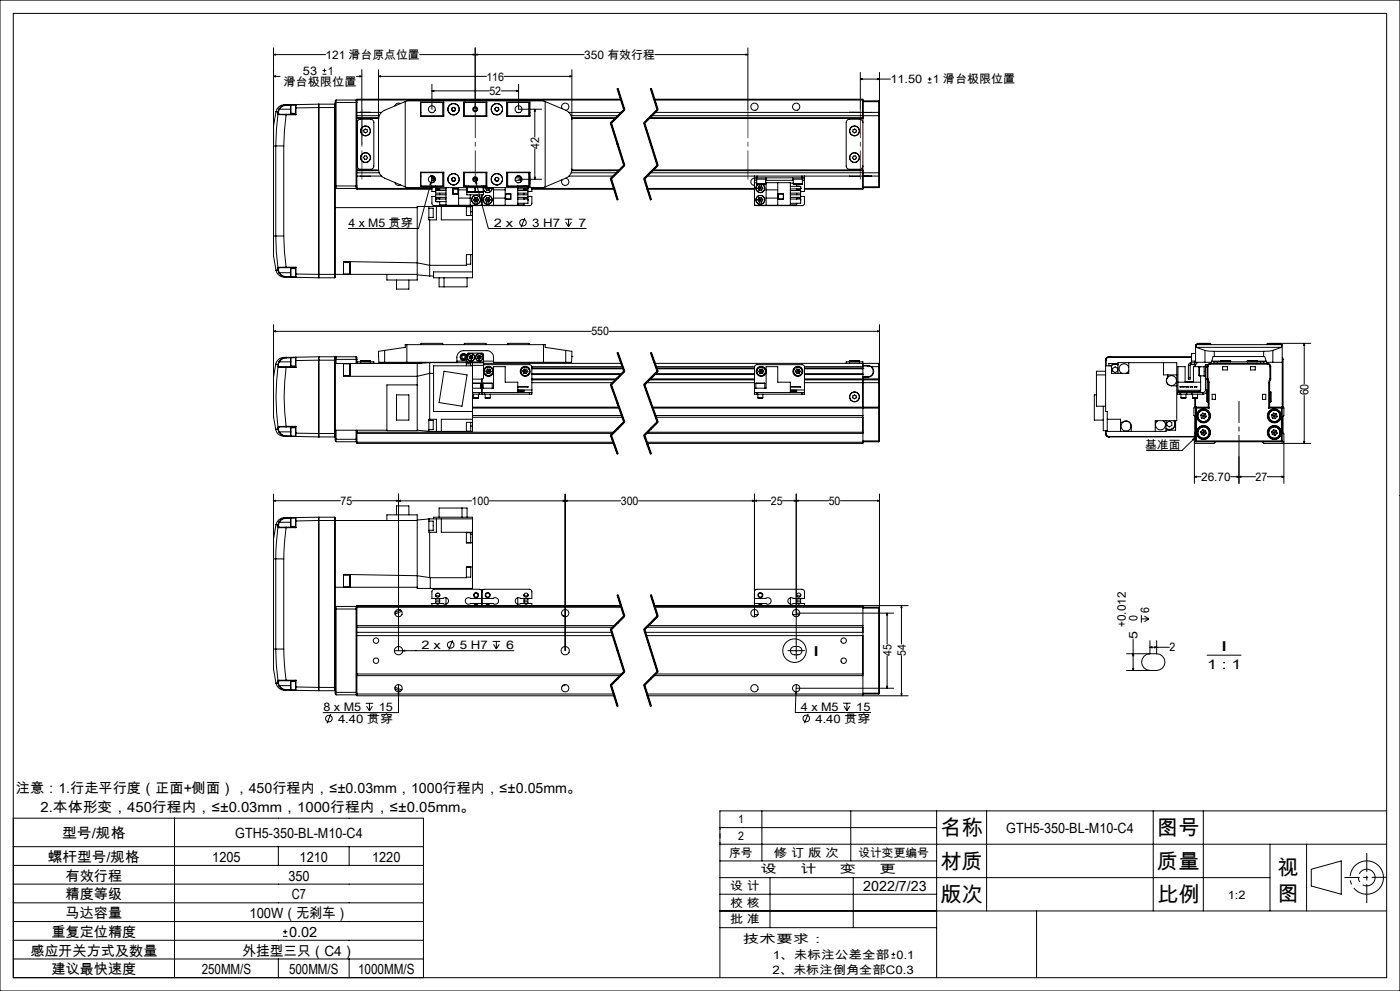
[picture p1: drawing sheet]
<svg xmlns="http://www.w3.org/2000/svg" width="420mm" height="297mm" viewBox="0 0 420 297" stroke-linecap="round" stroke-linejoin="round" font-family="sans-serif">
<defs><g id="words">
<g font-size="6.3">
<text x="282.1" y="250.3">名称</text>
<text x="347.1" y="250.3">图号</text>
<text x="282.1" y="260.3">材质</text>
<text x="347.1" y="260.3">质量</text>
<text x="383.3" y="262.1">视</text>
<text x="383.3" y="269.9">图</text>
<text x="282.1" y="270.3">版次</text>
<text x="347.1" y="270.3">比例</text>
</g>
<g font-size="4.2">
<text x="4.8" y="237.6">注意：1.行走平行度（正面+侧面），450行程内，≤±0.03mm，1000行程内，≤±0.05mm。</text>
<text x="12.2" y="243.3">2.本体形变，450行程内，≤±0.03mm，1000行程内，≤±0.05mm。</text>
<text x="18.6" y="251.3">型号/规格</text>
<text x="70.6" y="251.3">GTH5-350-BL-M10-C4</text>
<text x="301.9" y="249.5">GTH5-350-BL-M10-C4</text>
<text x="14.4" y="258.3">螺杆型号/规格</text>
<text x="19.7" y="263.9">有效行程</text>
<text x="63.7" y="258.3">1205</text>
<text x="86.5" y="263.9">350</text>
<text x="89.9" y="258.3">1210</text>
<text x="111.7" y="258.3">1220</text>
<text x="19.7" y="269.5">精度等级</text>
<text x="87.6" y="269.5">C7</text>
<text x="259" y="267">2022/7/23</text>
<text x="19.7" y="275.2">马达容量</text>
<text x="74.9" y="275.2">100W（无刹车）</text>
<text x="15.5" y="280.8">重复定位精度</text>
<text x="86.7" y="280.8">0.02</text>
<text x="9.1" y="286.4">感应开关方式及数量</text>
<text x="72.7" y="286.4">外挂型三只（C4）</text>
<text x="15.5" y="292">建议最快速度</text>
<text x="60.5" y="292">250MM/S</text>
<text x="86.7" y="292">500MM/S</text>
<text x="107.4" y="292">1000MM/S</text>
</g>
<g font-size="4.1">
<text x="243.8" y="196.6">I</text>
<text x="366.2" y="195.2">I</text>
<text x="362.1" y="200.4">1 : 1</text>
</g>
<g font-size="3.5">
<text x="97.7" y="17.6">121 滑台原点位置</text>
<text x="175.3" y="17.6">350 有效行程</text>
<text x="90.9" y="22.4">53</text>
<text x="98.3" y="22.4">1</text>
<text x="85" y="25.9">滑台极限位置</text>
<text x="145.9" y="24.1">116</text>
<text x="146.8" y="28.5">52</text>
<text x="267.1" y="24.9">11.50</text>
<text x="279.9" y="24.9">1 滑台极限位置</text>
<text x="161.7" y="44.6" transform="rotate(-90 161.7 44.6)">42</text>
<text x="104.5" y="68">4 x M5 贯穿</text>
<text x="148.1" y="68">2 x</text>
<text x="159.6" y="68">3 H7</text>
<text x="173.5" y="68">7</text>
<text x="177.4" y="100.5">550</text>
<text x="392.5" y="118.5" transform="rotate(-90 392.5 118.5)">60</text>
<text x="343.5" y="134.4">基准面</text>
<text x="360.3" y="144.1">26.70</text>
<text x="376.7" y="144.1">27</text>
<text x="102.2" y="151.3">75</text>
<text x="141.5" y="151.3">100</text>
<text x="186.3" y="151.3">300</text>
<text x="231.2" y="151.3">25</text>
<text x="248.6" y="151.3">50</text>
<text x="344.8" y="183.7" transform="rotate(-90 344.8 183.7)">6</text>
<text x="337.7" y="188" transform="rotate(-90 337.7 188)">+0.012</text>
<text x="341.2" y="191.5" transform="rotate(-90 341.2 191.5)">5</text>
<text x="341.2" y="186.2" transform="rotate(-90 341.2 186.2)">0</text>
<text x="126.4" y="194.5">2 x</text>
<text x="138" y="194.5">5 H7</text>
<text x="151.8" y="194.5">6</text>
<text x="267.4" y="196.5" transform="rotate(-90 267.4 196.5)">45</text>
<text x="271.7" y="196.5" transform="rotate(-90 271.7 196.5)">54</text>
<text x="350.8" y="195.3">2</text>
<text x="97" y="213.1">8 x M5</text>
<text x="113.7" y="213.1">15</text>
<text x="240.3" y="213">4 x M5</text>
<text x="256.9" y="213">15</text>
<text x="101.4" y="216.6">4.40 贯穿</text>
<text x="244.6" y="216.6">4.40 贯穿</text>
<text x="221.4" y="246.8">1</text>
<text x="221.4" y="251.8">2</text>
<text x="218.8" y="256.8">序号</text>
<text x="232.2" y="256.8">修 订 版 次</text>
<text x="257.5" y="256.8">设计变更编号</text>
<text x="228.2" y="261.8">设</text>
<text x="240.1" y="261.8">计</text>
<text x="252" y="261.8">变</text>
<text x="263.9" y="261.8">更</text>
<text x="219.1" y="266.7">设 计</text>
<text x="368.3" y="269.3">1:2</text>
<text x="219.1" y="271.7">校 核</text>
<text x="219.1" y="276.7">批 准</text>
<text x="222.9" y="282.7">技术要求：</text>
<text x="231.8" y="287.3">1、未标注公差全部 0.1</text>
<text x="231.7" y="291.8">2、未标注倒角全部C0.3</text>
</g>
</g></defs>
<g fill="none" stroke="#000" stroke-width=".3">
<path d="M0 0h420v297h-420zM4 4h412v289h-412zM82.1 16.4l.6-.2v.3zM82.1 16.4h15.5M82.1 14.4v56.3M142 16.2l.6 .2-.6 .1zM142.6 14.4v18.3M142.6 16.4l.6-.2v.3zM175.3 16.4h-49.4M196.5 16.4h27.9M223.8 16.2l.6 .2-.6 .1zM224.4 14.4v18.3"/>
<path d="M82.1 22.9l.6-.2v.3zM82.1 22.9h1.9M82.8 33.5l-.7 4.2v6h.6M82.8 33.5l.6 .1M83.4 34.1l-.7 9.6M83.4 34.1l.3 .3M83.4 33.6v.5M83.5 34l-.1 .1M83.5 34l.3 .3M83.6 33.5l-.1 .5M83.6 33.5l-.2 .1M83.7 34.4h2.1"/>
<path d="M83.7 32.7l-.3 .9M83.7 32.7h.1M83.8 34.3h2M83.8 34.3l-.1 .1M83.8 32.7l-.2 .8M83.8 32.7h3.4M85.8 31.4a2.63 2.63 0 0 0-3 2.1M85.8 34.4l-.7 9.3M85.8 34.3v.1M85.8 31.4a2.54 2.54 0 0 0-2.1 1.3M85.8 31.4v.2M85.8 31.6l-.8 .1-1.2 1"/>
<path d="M85.8 34.4h3M85.8 34.3h2.9M87.2 31.5l-1.4 .1M87.3 31.5v2.5M87.3 31.5h1.4M87.3 34h1.4M88.7 31.5v.8M88.7 32.3h.1M88.7 34.3l.1 .1M88.7 32.3v2M88.7 31.5h.1M88.8 31.4v.9"/>
<path d="M88.8 31.4l6.8-.2v1M88.8 31.4l-.1 .1M88.8 32.3v2.1M88.8 31.4h-3M95.6 32.2v50M95.6 32.2l-6.8 .1M95.6 32.2h5M95.7 31.2v52.1M95.7 31.2l-.1 .2M95.7 31.2h4.7M96.8 22.3h1.1M96.8 21.1h1.1"/>
<path d="M97.3 20.6v1.1M100.4 31.2v52.1M100.4 31.2l.2 .2M100.6 30.7v1.5M100.6 32.2v50.9l-.2 .2M100.6 30.7h6.5M100.8 30v26.5M100.8 30l-.2 .2v.5M100.8 30h6M106.8 30v26.5M106.8 30l.3 .2M107 22.9h1.5"/>
<path d="M107.1 30.2v.5M107.1 30v.2M107.1 30.7v25M107.1 33.7h7.3M107.1 35.5h6.5M107.1 30h79.2M107.1 34.7h6.7M107.1 35.3h6.5M107.5 36l.7-.3h3a.96 .96 0 0 1 .9 1v13a.96 .96 0 0 1-.9 1h-3a.96 .96 0 0 1-1-1v-13.2zM108 22.7l.5 .2-.5 .1zM108.1 33.7h3M108.5 20.9v22.3"/>
<path d="M109.1 39l.5-.3 .5 .2 .1 .6-.5 .3-.5-.2zM113.6 22.9l.6-.2v.3zM113.6 20.9v29.8a2.94 2.94 0 0 0 1.8 2.7l6.2 2.6M113.6 22.9h32.3M120.2 31h-.2a1.08 1.08 0 0 0-1.5 .7M121.6 30.4l-6.2 2.7-1 .6a2.73 2.73 0 0 0-.8 2.1M121.6 30.4v25.6M121.6 30.4l.5-.2h41l.4 .2M126.2 33.7h.1M126.2 34.7h.1M126.2 30.6h6.9v4.3h-6.9zM126.3 34.7h6.8"/>
<path d="M129.1 33.7h.9M129.6 27.2l.6-.1v.3zM129.6 25.3v7.4M129.6 27.2h17.2M132.8 30.7v4M133.1 30.7h-6.8v4.2M135.5 32.7l.2 .5M135.7 33.2l.6 .1M135.8 32.2l-.3 .5M135.8 32.2h.6M136.4 32.2l.2 .6M136.6 32.8l-.3 .5"/>
<path d="M139.1 30.6h6.9v4.3h-6.9zM139.1 30.7h6.9M139.1 34.7h6.9M139.3 30.7v4M139.5 30.6l.1 .1M145.8 30.7v4M148.5 32.5l.1 .6M148.6 33.1l.6 .2M149 32.2l.5 .2M149 32.2l-.5 .3M149.5 32.4l.1 .5M149.6 32.9l-.4 .4"/>
<path d="M150.3 27.2h5.3M151.2 22.9h20.4M152 30.7h6.8v4.2M152 30.6h7v4.3h-7zM152 34.7h6.8M152.3 30.7v4M155 27.1l.6 .1-.6 .2zM155.1 33.7h.9M155.6 25.3v7.4h6.9M158.6 30.7v4M158.8 33.7h.2M158.8 34.7h.2"/>
<path d="M160.4 32.7l.2 .6h-.3zM160.4 32.7v8.4M163.5 30.4v25.6M163.5 30.4l6.2 2.7M168.7 32.6a1.09 1.09 0 0 1 .4-1.6 1.09 1.09 0 0 1 1.5 .6 1.09 1.09 0 0 1-.8 1.5M169.7 33.1l1 .6a2.87 2.87 0 0 1 .9 2.1M170.7 33.7h15.8M171 22.7l.6 .2-.6 .1zM171.3 34.7h14.2M171.5 35.5h13.2M171.5 35.3h13.3M171.6 20.9l-.1 30.3a3 3 0 0 1-1.8 2.2"/>
<path d="M183.1 36.9l4 12.7M183.5 36.8l3.9 12.7M185.1 26.6l2 6.3M185.3 26.5l2 6.4-4 4 4 12.7-4 4 2 6.3M185.5 26.5l.9 3.2M186.3 29.7h-79.2v.3M186.4 29.7l1 3.1zM187.2 32.8l-4 4M187.4 33l-4 4M193.1 36.9l4 12.7M193.5 36.8l3.9 12.7M194.7 35.5h64.2"/>
<path d="M194.8 35.3h64.1M195.1 26.6l2 6.3M195.3 26.5l2 6.4-4 4 4 12.7-4 4 2 6.3M195.5 26.5l1.9 6.3M195.5 34.7h68.1M196.3 29.7h62.6v.3M196.4 30h62.5M196.5 33.7h63.8M197.2 32.8l-4 4M197.4 33l-4 4M254.8 33.7h3M255.9 38.9l.5-.2 .5 .3-.1 .6-.5 .2-.5-.3z"/>
<path d="M258.1 23.7l.6-.2v.3zM258.1 23.7h9M258.1 21.7v11M258.9 36.7a1.02 1.02 0 0 0-1.1-1h-3a.96 .96 0 0 0-.9 1v13a.96 .96 0 0 0 .9 1h3a1.02 1.02 0 0 0 1.1-1M258.9 30v4.7M258.9 34.7v17.1M258.9 30.2h4.7M258.9 30.5h4.7M260.3 33.7h-1.4v1M260.3 33.7h1.1M260.3 33.7h.1M261.4 33.7h-1.1"/>
<path d="M261.4 33.7h2.2M263.2 23.5l.6 .2-.6 .1zM263.6 33.7v1M263.6 33.7l.2 .2M263.6 34.7h.2M263.6 30.2l.2 .2-.2 .1M263.6 30.2v.3M263.6 30.5v3.2M263.6 34.7v17.1M263.8 33.9v.8M263.8 34.7v17.1M263.8 21.7v12.2"/>
<path d="M278.3 24.8h1.2M278.3 23.7h1.2M278.9 23.1v1.2M82.7 43.7h2.4M82.7 43.7v27M85.1 43.7v27M100.6 55.7h6.5M100.6 56.2l.2 .3M100.8 56.5h6M107.1 56.5v.2h22.5M107.1 55.7v.5M107.1 56.2v.3"/>
<path d="M107.1 51h6.5M107.1 52.8h7.3M107.1 51.8h6.7M107.1 51.1h6.5M107.1 56.5h22.5M107.1 56.2l-.3 .3M108.1 52.8h3M109.4 46.7l.6 .1 .2 .5-.3 .5-.6-.1-.2-.5zM118.5 54.7a1.1 1.1 0 0 0 1.7 .7M121.6 56l.5 .2h41l.4-.2M126.2 52.8h.1M126.2 51.6h6.9v4.3h-6.9z"/>
<path d="M126.3 51.6v4.1h6.8M129.1 52.8h.5M129.3 54.7v.7l-.3-.1zM129.3 54.7l-3.7 13.8h-21.1M129.6 53.3h.7M129.6 52.8h.4M129.6 53.3v.7M129.6 52.8v.5M129.6 54v.8M129.6 55.7v.2M129.6 56.2v1.2h1.1M129.6 54h.6"/>
<path d="M129.8 52.7l-.5 2M130.1 53.3v.4h.5M130.2 53.7v.9M130.3 53.3h.2M130.3 53v.3M130.7 58.9h-1.1v2.1l.6 .6 14-.1M130.7 56.5h.1M130.7 59.7h3.1M130.7 56.6h3.1M130.7 55.7v.2M130.7 56.2v.4M130.7 59.7v.7h3.1"/>
<path d="M130.7 56.6l.6 .4 .6-.4v.5M130.8 56.7h1M131.9 59.2v.5l-.6-.4-.6 .4M131.9 57.9v.5M132.8 51.7v4M133.1 51.7l-6.9 .1M133.8 56.2v5.3h21.5v-5.3M133.8 57.1h-3.1v.8h3.1M133.8 58.4h-3.1v.8h3.1M135.5 53.8l.3 .5M135.7 53.2l-.2 .6M135.7 53.2h.6"/>
<path d="M135.9 56.6h1.6v1.6h-1.6zM135.9 56.6h1.5v1.5h-1.5zM136.3 53.2l.3 .5M136.4 54.2l-.6 .1M136.6 53.7l-.2 .5M137.6 59.4h3.5M137.6 56.9h2.5M137.6 56.2v5.3M139.1 51.6h6.9v4.3h-6.9zM139.1 55.7h6.9M139.1 51.7h6.9M139.3 51.7v4"/>
<path d="M139.6 55.7l-.1 .2M140.1 56.2v.3M140.1 57.6v.8h5v-.8M140.1 55.7v.2M140.1 56.5v1.1M140.1 56.5h.1M140.1 57.6h5M140.2 57.4h2.3M140.2 56.2v1.2M140.5 55.7v.2M141.1 58.4v3.1M142.1 53.7h1"/>
<path d="M142.1 59.9h1.4M142.1 59.9l.4 .6M142.3 53.3h.5M142.4 53l.4 1.5M142.5 56.5h.2M142.5 56.2v1.2M142.5 59.2h.7M142.5 59.2l-.4 .7M142.5 59.2l.3 .7M142.7 57.4h2.3M142.7 56.2v1.2M142.8 54.5l.3 .5-.3 .1z"/>
<path d="M142.8 54.5l3.7 14h29.4M142.8 59.9l-.3 .6M142.8 59.9l.4 .6M143.2 59.2l.3 .7M143.2 59.2l-.4 .7M143.5 59.9l-.3 .6M144.6 55.7v.2M144.6 58.4v3.1M145 56.2v1.2M145 56.5h.1M145.1 56.2v.3M145.1 55.7h.1"/>
<path d="M145.1 56.5v1.1M145.2 55.7l-.1 .2M145.6 56.4h1.5M145.6 59.9h1.5M145.6 56.4l.3 .6M145.6 59.9l.3 .6M145.7 56.2l-.1 .2M145.8 51.7v4M145.9 55.9h.1M145.9 57h.8M145.9 59.2h.8M145.9 59.2l-.3 .7"/>
<path d="M145.9 59.2l.4 .7M146.2 56.2l.1 .2M146.3 56.4l-.4 .6M146.3 56.4l.4 .6M146.3 59.9l-.4 .6M146.3 59.9l.4 .6M146.4 56.2l-.1 .2M146.7 59.2l.4 .7M146.7 59.2l-.4 .7M147 56.2l.1 .2M147.1 56.4l-.4 .6M147.1 59.9l-.4 .6"/>
<path d="M147.6 56.2a1.3 1.3 0 0 1-1 1.5 1.3 1.3 0 0 1-1.5-.9M147.6 56.2a1.34 1.34 0 0 1-1 1.5 1.34 1.34 0 0 1-1.5-.8M148.1 56.2v5.3M148.1 59.4h3.5M148.1 56.9h3.5M148.5 53.9l.4 .4M148.7 53.3l-.2 .6M149.2 53.2l.4 .4M149.2 53.2l-.5 .1M149.5 54.1l-.6 .2M149.6 53.6l-.1 .5M151.6 56.2v5.3"/>
<path d="M151.7 58.1h1.5v1.6h-1.5zM151.7 58.1v1.6h1.5M152 51.6h7v4.3h-7zM152 51.7l7 .1M152.3 51.7v4M154.6 54h1.6M154.6 53.3h1.9M155.1 52.8h.9M155.3 54.7h.1M155.3 55.7v.2M155.3 57.1h3.1v.8h-3.1M155.3 58.4h3.1v.8h-3.1"/>
<path d="M155.3 59.7h3.1M155.3 56.6h3.1M155.6 53.7h6.9M156.1 53.3v.4h.5M156.2 53.7v.9M157.2 59.2v.5l.6-.4 .6 .4M157.2 55.7v.1M157.2 57.9v.5M157.3 56.7h1M157.5 55.9h.7M158.4 56.6l-.6 .4-.6-.4v.5M158.4 56.5v-.3v.4"/>
<path d="M158.4 59.7v.4M158.4 58.9h1.2v2.1l-.6 .6-14.1-.1M158.4 55.8v.1M158.4 59.7v1.2h-3.1M158.4 56.5h.1M158.6 51.7v4M158.8 53.7h.2M158.8 55.2h.1M158.8 53.3h.2M158.8 52.8h.2M158.8 55.1h.1M158.8 51.6v4.1h-6.8"/>
<path d="M158.9 55.1v.1M158.9 54h.1M158.9 53.7v1.4M159.6 56.2v1.2h-1.2M159.6 56.7h24.7M159.6 56.5h24.6M160.3 53.1h.3l-.2 .6zM160.4 44.6v9.1M169.7 53.4l-6.2 2.6M169.8 53.4a1.09 1.09 0 0 1 .8 1.4 1.09 1.09 0 0 1-1.5 .7 1.09 1.09 0 0 1-.4-1.6M170.7 52.8h13.3M171.3 51.8h13.7"/>
<path d="M171.5 51h14.3M171.5 51.1h14.2M171.6 51h14.2M183.1 53.6l2 6.3M183.5 53.5l1.9 6.3M187.2 49.4l-4 4M187.4 49.7l-4 4M193.1 53.6l2 6.3M193.5 53.5l1.9 6.3M194.1 52.8h32.3M194.2 56.5h32.1M194.3 56.7h32"/>
<path d="M195.1 51.8h68.5M195.7 51.1h63.2M195.8 51h63.1M195.9 51h63M197.2 49.4l-4 4M197.4 49.7l-4 4M226.3 53.4a1.11 1.11 0 0 0-1.1 1.1 1.11 1.11 0 0 0 1.1 1.1M226.3 53.3h.8M226.3 53.3v.7M226.3 52.8v.5M226.3 54v7.5h10.8v-6.8h-7.4M226.3 54.7h.7"/>
<path d="M226.3 54h.7M226.4 52.8h.7M226.8 53.3v.4h3v-.4M227 55.1h2.7M227 53.7v1.4M227.1 52.8v.5M227.1 52.8h13.5M227.1 53.3h13.5M227.4 56.4l.3 .6M227.4 59.9l.4 .6M227.4 59.9h.7M227.5 55.2l-.7 .7v.5"/>
<path d="M227.6 55.2a1.3 1.3 0 0 0-.8 1.2M227.7 59.3l-.3 .6M227.7 59.3l.4 .6M227.7 57h.8M227.7 55.7h.8M227.7 55.7l-.3 .7M227.7 55.7l.4 .7M228.1 56.4h-.7M228.1 56.4l-.4 .6M228.1 56.4h.7M228.1 56.4l.4 .6M228.1 59.9l-.3 .6"/>
<path d="M228.1 59.9l.4 .6M228.5 55.7l.3 .7M228.5 55.7l-.4 .7M228.5 59.2l-.8 .1M228.5 59.2l.3 .7M228.5 59.2l-.4 .7M228.6 55.2a1.31 1.31 0 0 1 .2 2.3 1.31 1.31 0 0 1-2-1.1M228.7 55.2a1.35 1.35 0 0 1 .1 2.3 1.35 1.35 0 0 1-2-1.1M228.8 56.4l-.3 .6M228.8 59.9l-.3 .6M228.8 59.9h-.7M229.7 53.7v1.4"/>
<path d="M229.7 54h8.3M229.8 54.7v6.8M229.8 59.4h3.5M229.8 56.9h3.5M233.3 54.7v6.8M233.5 58.1h1.6v1.6h-1.6zM235 58.1v1.6h-1.5M237.1 55.8h3.1v.8h-3.1M237.1 57.1h3.1v.8h-3.1M237.1 58.4h3.1v.8h-3.1M237.1 59.7h3.1v1.2h-3.1M237.1 54.9h.9"/>
<path d="M237.8 53.3v.4h3v-.4M238 55.1l.1 .1M238 55.1h2.7M238 53.7v1.4M238.1 55.2h.1M239 59.2v.5l.6-.4 .6 .4M239 55.2v.6M239 57.9v.5M239.1 56.7h1M239.3 55.8h.6M240.2 56.6l-.6 .4-.6-.4v.5M240.2 56.2v.3"/>
<path d="M240.2 59.7v.4M240.2 58.9h1.1v2.1l-.6 .6-14-.1M240.2 56.5h.1M240.6 53.3h.7M240.6 52.8h.7M240.6 52.8v.5M240.7 55.1l-2.6 .1M240.7 53.7v1.4M240.7 54h.6M241.3 53.3v.7M241.3 52.8v.5M241.3 54v3.4h-1.1"/>
<path d="M241.3 52.8h19M241.3 56.5h17.6M254.8 52.8h3M256 46.8l.5-.1 .4 .4-.1 .6-.6 .1-.4-.5zM258.9 51.8v4.7M258.9 56.5v.2h-17.6M258.9 51.8v.9h1.4M258.9 56h4.7M258.9 56.2h4.7M260.3 52.7l1.1 .1M260.3 52.8h1.1M260.3 52.7v.1"/>
<path d="M261.4 52.8h2.2M263.6 51.8h.2M263.6 51.8v1M263.6 56h.2M263.6 56v.2M263.6 52.8v3.2M263.8 51.8v.7M263.8 52.5l-.2 .3M263.8 56l-.2 .2M263.8 52.5v3.5M82.1 70.7v6l.7 4.3M82.1 70.7h.6"/>
<path d="M82.7 70.7l.2 4.9 .5 4.8M82.7 70.7h2.4M85.1 70.7l.7 9.4M100.6 62.2h24.6M103 78.6h2M105 78.6v3.5M128.7 62.4h1.3v2.8h-1.3M128.7 61.9v4h2.2v-4M128.9 65.9v16.8M131 60.4h.7M131.9 60.4v1h1.9M132.4 61.9v4h9.3"/>
<path d="M139.9 62h1.3v2.6M139.9 61.9v2.7h1.8M141.2 76.3v2.9h-1.3M141.2 63.5h.5M141.7 63.5v1.1M141.7 63.5v-1.6h-16.5v22h-9.1v-1.7M141.7 64.6v18.7h-11.6v-1.8h11.6M141.7 76.3h-1.8v3.2h-11l-3.7-.7-22.2-.4v3.8M142.5 60.5h.7M145.9 60.5h.8M157.2 60.9v.5h-1.9M157.4 65.3l-1.1 2.9"/>
<path d="M169.4 65.7h2.3M169.7 66.6l.9 1.3M170.6 65.7v2.2M171.4 66.6l-.8 1.3M227.8 60.5h.7M239 60.9v.5h-1.9M82.1 99.3l.6-.2v.3zM82.1 97.3v15.7M82.1 99.3h95.3M82.8 81a2.63 2.63 0 0 0 3 2.1M83.4 80.4l.1 .1M83.4 80.4v.5"/>
<path d="M83.4 80.9l.2 .1M83.4 80.9l.3 .9M83.4 80.9l-.6 .1M83.5 80.5l.1 .5M83.6 81l.2 .7M83.7 80.1l-.3 .3M83.7 80.1l.1 .1M83.7 81.8a2.75 2.75 0 0 0 2.1 1.3M83.8 80.2h2M83.8 80.2l-.3 .3M83.8 81.7l-.1 .1M83.8 81.7l.5 .7 1.5 .5"/>
<path d="M83.8 81.7h3.4M85.8 80.1h-2.1M85.8 80.1v.1M85.8 82.9v.2M85.8 80.1h3M85.8 80.2h2.9M85.8 83.1h3M85.8 82.9h1.4M87.3 80.5v2.5M87.3 80.5h1.4M87.3 83h1.4M88.7 82.1h.1"/>
<path d="M88.7 82.1v.9M88.7 83l.1 .1M88.7 83h.1M88.7 80.2v1.9M88.8 82.1v1M88.8 80.1l-.1 .1M88.8 80.1v2M88.8 82.1l6.8 .1M95.6 82.2v1.1l-6.8-.2M95.6 82.2h29.6M95.6 83.1l.1 .2M95.7 83.3h4.7"/>
<path d="M103 82.1h2M119 83.9v2.7h3.7v-2.7M125.2 82.4l3.7 .3M128.9 82.7h1.2M131.7 83.3v2.7h8.4v-2.7M133.2 83.3v2.7M182.7 99.3h81.1M263.2 99.1l.6 .2-.6 .1zM263.8 97.3v16.4M82.1 113v12l.6 3.7M82.7 109.2h.1M82.7 109.2l.7 .1"/>
<path d="M82.7 109.2l-.6 3.8M83.4 109.8a69.6 69.6 0 0 0 0 18.3M83.4 109.8l.3 .3M83.4 109.3v.5M83.5 109.3l.1 .4M83.5 109.3h-.1M83.6 109.7l-.2 .1M83.6 109.7l.2 .2M83.7 110.1h2.1M83.7 108.4l-.3 .9M83.7 108.4h.1M83.8 109.9h2"/>
<path d="M83.8 109.9l-.1 .2M83.8 108.4l-.3 .9M83.8 108.4h3.4M85.8 107.1h-.3a2.62 2.62 0 0 0-2.8 2.1M85.8 110.1a65.4 65.4 0 0 0 0 17.7M85.8 109.9v.2M85.8 107.1a2.54 2.54 0 0 0-2.1 1.3M85.8 107.1v.2M85.8 107.3l-.8 .1-1.2 1M85.8 110.1h3M85.8 109.9h2.9M87.2 108.4l.1 1.3"/>
<path d="M87.2 107.3v1.1M87.2 107.2l-1.4 .1M87.3 107.2l-.1 .1M87.3 107.2v2.5M87.3 109.7h1.4M87.3 107.2h1.4M88.7 108.1h.1M88.7 109.9l.1 .2M88.7 107.2v.9M88.7 108.1v1.8M88.7 107.2h.1M88.8 107.1v1"/>
<path d="M88.8 107.1l6.8-.2v1M88.8 107.1l-.1 .1M88.8 108.1v2M88.8 107.1h-3M95.6 107.9l-6.8 .2M95.6 107.9v22M95.6 107.9h5M95.7 106.9v24M95.7 106.9l-.1 .2M95.7 106.9h4.7M100.4 106.9v24M100.4 106.9l.2 1"/>
<path d="M100.6 107.9v22M100.6 107.7h6.5M100.8 106.9v2M100.8 106.9h6M100.8 106.9l-.2 .3M103 108.9v3.9h22.2l3.7-.9h1.2M103 112.6h2M103 109h2M105 109v3.6M106.8 106.9v2M106.8 106.9l.3 .8M107.1 107.7v1.2"/>
<path d="M107.2 108.9v-.5h4.9v.5M108.2 108.1h3M108.2 108.1v.8M108.2 108.4h2.9M111.2 108.1v.8M115.4 108.6h21.7a3.2 3.2 0 0 1 .6-2.9l.6-.5 .8-.1h6.9a2.05 2.05 0 0 1 2.1 2v1.5h21.6M115.4 105l-1.8 .3 .1 3.3h1.7M115.4 105l6.2-.9v-.8h41.9v.8l6.2 .9M115.4 105v3.6M119 118.4h3.7v7.5h-3.7zM122.1 103.3v5.3M125.9 108.9h-25.3"/>
<path d="M126.3 103.3v-.4h6.5v.4M126.3 108.6v.3M128.9 108.7l-3.7 .2v20.2h-9.1v-13.7h9.1M128.9 108.7h12.8v17.9M128.9 108.7v17M133.2 111.3l6.9 1.1-1.5 9.3-6.9-1.1zM137.1 108.2h3M139.3 103.3v-.4h6.5v.4M139.9 109h1.3v.6M139.9 108.7v.9M140.1 108.5v.2M140.1 108.5v-2.2l.4-.5 4.2 .1 .4 .4v2.2"/>
<path d="M140.1 108.5h5M140.8 106.9l.1 .6M140.8 106.9l.5 .2M140.9 107.5l.5 .2M141.2 106.5l.5 .2M141.2 106.5l-.4 .4M141.2 106.5l.2 1.2M141.3 107.1l-.4 .4M141.3 107.1l.6 .2M141.7 114.8l2.4 .1M141.7 114.9h2.4M141.7 116.3h6.4v-6.4h3.5v4.6h3.7v3.1"/>
<path d="M141.7 117.6h2.1M141.7 118.1h2.1M141.7 109.6h-11.6v13.7h11.6M141.7 113.6h2.9M141.7 108.7h3.4M141.7 106.7l.2 .6M141.7 106.7l-.4 .4M141.7 109.5h3.4M141.9 107.3l-.5 .4M142.1 119.2h1.4M142.1 118.1v1.1M143.3 107.3l.4 .4"/>
<path d="M143.4 106.7l-.1 .6M143.4 106.7l.4 .4M143.5 118.1v1.1M143.8 117.6h1.5M143.8 118.1h.8M143.8 107.1l-.5 .2M143.8 107.1l.5 .4M143.8 117.6v.5M143.9 106.5l.5 .4M143.9 106.5l-.5 .2M143.9 106.5l-.2 1.2M144.1 114.9v1.4"/>
<path d="M144.3 107.5l-.6 .2M144.4 106.9l-.1 .6M144.4 106.9l-.6 .2M144.6 118.1h.7M144.6 113.6v4.5M145 114.9h2.7M145 114.9v1.4M145.1 109.5v3.7l-.5 .4M145.1 108.7v.8M145.1 108.5v.2M145.1 109.3l14.1 .1 .4 .5v7M145.1 108.9h41.3"/>
<path d="M145.1 108.2h3M145.3 117.6h13.5M145.3 118.1h13.5M145.3 117.6v.5M145.6 119.2h1.5M145.6 118.1v1.1M145.8 111.2l.4 .7M145.8 111.2l.8 .1M146.2 111.9l.7 .1M146.2 110.6l.8 .1M146.2 110.6l-.4 .6M146.2 110.6l.4 .7"/>
<path d="M146.6 111.3l-.4 .6M146.6 111.3l.3 .7M146.6 111.3h.7M147 110.7l.3 .6M147 110.7l-.4 .6M147.1 118.1v1.1M147.3 111.3l-.4 .7M147.7 114.9v1.4M152.3 103.3v-.4h6.3l.2 .4M155.3 117h1.9v.3h-1.9M155.3 115.8h3.1v.2h-3.1M155.3 116.9h4.3"/>
<path d="M156.8 111.2l.3 .7M156.8 111.2l.8 .1M157.1 111.9l.8 .1M157.2 110.6l.8 .1M157.2 110.6l-.4 .6M157.2 110.6l.4 .7M157.6 111.3l-.5 .6M157.6 111.3l.3 .7M157.6 111.3h.7M158 110.7l.3 .6M158 110.7l-.4 .6M158.3 111.3l-.4 .7"/>
<path d="M158.8 117.6h.8M158.8 108.6v.3M158.8 117.6v.5M159.6 117.6v.5h-.8M159.6 116.9v.7M159.6 110.4h27.3M159.6 112.2h26.8M159.6 110.5h27.4M159.6 112h26.9M159.6 109.9h27.2M159.6 113.6h25.4M159.6 113.8h25.1"/>
<path d="M159.6 114.7h24.3M159.6 110.3h27.3M159.6 112.3h26.7M163.1 103.3v5.3M169.7 105l1.9 .3v1.6M169.7 105v3.6M171.6 106.9l-.2 1.7h-1.7M171.6 106.9h.1M183.1 115.3l4 11.2M183.4 115.2l4 11.2M185.1 105.8l2 5.5M185.3 105.7l2 5.6-4 4 4 11.2-4 4 2 5.5"/>
<path d="M185.4 105.6l1 2.8M186.4 108.4l1 2.8zM187.2 111.2l-4 4M187.4 111.4l-4 4M193.1 115.3l4 11.2M193.4 115.2l4 11.2M193.9 114.7h32.4M194.7 113.8h31.6M195 113.6h31.3M195.1 105.8l2 5.5M195.3 105.7l2 5.6-4 4 4 11.2-4 4 2 5.5M195.4 105.6l2 5.6"/>
<path d="M196.3 112.3h30M196.4 108.9h67.2M196.4 112.2h29.9M196.5 112h29.8M196.7 109.9h29.7M196.9 110.3h29.4M197 110.4h29.3M197 110.5h29.3M197.2 111.2l-4 4M197.4 111.4l-4 4M226.3 117.6h.8M226.3 116.3h3.5v-6.4h3.5v4.6h3.8v3.1"/>
<path d="M226.8 114.9h2.6M226.8 114.9h.1M226.8 114.9v1.4M227.1 117.6h13.5M227.1 117.6v.5M227.1 118.1h13.5M227.4 119.2h1.4M227.4 118.1v1.1M227.6 111.3l.4 .7M227.9 110.7l-.3 .6M227.9 110.7l.9 1.2M228.7 110.6l-.8 .1"/>
<path d="M228.7 110.6l.4 .7M228.7 110.6l-.7 1.4M228.8 111.9l-.8 .1M228.8 118.1v1.1M229.1 111.3l-.3 .6M229.1 111.3h-1.5M229.4 114.9v1.4M237.1 117h1.9v.3h-1.9M237.1 115.8h3.1v.2h-3.1M237.1 116.9h4.2M238.6 111.3l.4 .6M238.6 111.3h.8"/>
<path d="M239 111.9h.7M239 110.6l.7 .1M239 110.6l-.4 .7M239 110.6l.4 .7M239.4 111.3l.3 .6M239.4 111.3h.7M239.7 110.7l.4 .6M239.7 110.7l-.7 1.2M240.1 111.3l-.4 .6M240.6 117.6h.7M240.6 117.6v.5M241.3 112.2h17.6l-17.6 .1"/>
<path d="M241.3 116.9v-7l-.3-.5-13.9-.1a.73 .73 0 0 0-.8 .7v8.1h.8M241.3 117.6v.5h-.7M241.3 116.9v.7M241.3 110.4h17.6M241.3 110.5h17.6M241.3 112h17.6M241.3 109.9h17.6M241.3 113.6h22.3M241.3 113.8h22.3M241.3 114.7h22.3M241.3 110.3h17.6M253.9 108.9v-.5h5v.5"/>
<path d="M254.8 108.1h3M254.8 108.1v.8M254.9 108.4h2.9M255.9 118.6l.5-.2 .5 .3v.5l-.5 .3-.6-.3zM257.8 108.1v.8M258.9 110.4v22.5h-64.8M258.9 108.9v1M258.9 110.3v.1M258.9 110.4h.1M258.9 108.9v.7h1.4M258.9 109.9v.4M258.9 112.9h1.4"/>
<path d="M258.9 113.1h1.4M258.9 109.7h1.4M260.3 109.7a1.62 1.62 0 0 1 1.7 1.6 1.62 1.62 0 0 1-1.7 1.6M260.3 109.6l1.1 .3M260.3 109.6v.1M260.3 112.9v.2M261.4 109.9a1.77 1.77 0 0 1 .6 2 1.77 1.77 0 0 1-1.7 1.2M261.4 109.9h2.2M263.6 108.9v1M263.6 108.9l.2 .1v.9h-.2M263.6 113.6v.2M263.6 113.6l.2 .1"/>
<path d="M263.6 113.8v.9M263.6 114.7h.2M263.6 109.9v3.7M263.6 114.7v7.3M263.8 113.7l-.2 .1M263.8 113.7v1M263.8 114.7v17.4M328.9 118.4h-.6v7.5h2.7M328.9 112.4h2.8M331.7 107.9h.1M331.7 111.3h-2.8v10.4h2.8M331.7 107.9v15.4h.5v6h17.6v-3.2"/>
<path d="M331.8 107.9v1.7M332.7 106.9h.1M332.7 106.9a1.02 1.02 0 0 0-1 1M332.7 107.1a.84 .84 0 0 0-.9 .8M332.7 106.9h24.7M332.7 106.9v.2M332.7 107.1h24.7M333.8 110.4l.7-.4 .8 .4v.8l-.8 .5-.7-.5zM335.4 109.3a1.79 1.79 0 0 0-2.2 .3M335.4 109.4h-.1a1.65 1.65 0 0 0-1.9 .2M335.4 108.9h-2.7v.7M335.4 111.9v-3.2h17.6v17.4h-6.4v3.2"/>
<path d="M338.6 110a1.51 1.51 0 0 0-2.4-.6 1.51 1.51 0 0 0 .4 2.5M338.6 111.1l-.7 .8M338.6 108.7v3.2h-5.2v-2.3h-1.7M349 108.7v3.7h4M350.3 112.4v.6a1.56 1.56 0 0 0-.3 1.7 1.56 1.56 0 0 0 1.4 .9h1.6M353.4 114.5h6.8M353.5 117h6.5v.3h-6.5zM354 117.6h-.7v.5h.7M354 117.6h6.9M354 115.8h1.2v.2h-1.2zM354 118.1h2M354 117.6v.5"/>
<path d="M354.3 119.2h1.5M354.3 118.1v1.1M355.8 115.8h.7v.2h-.7zM355.8 118.1v1.1M356 118.1h1.5M356 117.6v.5M356.5 113.1v.5h.5v-.5M356.5 109.5h.5M356.5 113.1h.5M356.5 109.5v3.6M357 115.8h.8v.2h-.8zM357 109.5v3.6"/>
<path d="M357.3 108.7l-.4 .2-.4 .6M357.3 109.3l-.3 .2M357.3 108.7v.6M357.4 108.2h.1M357.4 106h.1M357.4 106v2.2M357.5 105.9l-.1 .1M357.5 105.9v2.3M357.5 108.2h1.2M357.5 105.9h1.2M357.5 118.1h3.4M357.5 117.6v.5"/>
<path d="M357.8 119.2h1.5M357.8 118.1v1.1M358.3 115.8h.8v.2h-.8zM358.4 108.2v1.7M358.4 119.3v2.7M358.7 108.5l-.2 .2h-1.2M358.7 109.2v.7M358.7 119.3v2.7M358.9 104.1h25.6M358.9 104.1l2.6 .9M358.9 103.3v.8M359.2 108.6l-.5 .6-1.4 .1"/>
<path d="M359.2 103.3v-.4h4v.4M359.2 103h4M359.3 118.1v1.1M359.8 109.9v2.7M359.8 109.9h1.4M359.8 112.6h1.4M360.2 109.9h-2.2v4.5h-2.5v-4.5h-2.1v7.7M360.2 112.6v5M360.9 117.6v.5M361.5 105l2.8 .3M361.5 108.6h-2.8v-5.3h26v18.7M361.5 105v3.6"/>
<path d="M361.6 109.8h-.4v3h.4M361.6 116.9a.73 .73 0 0 1-.7 .7M361.6 116.9h.5M361.6 110h.5M361.6 110v6.9M362.1 109.9v-.6h-.5v.7M362.1 116.9a1.21 1.21 0 0 1-1.2 1.2M362.1 109.9h.3M362.1 109.9v7M362.2 117.4v3M362.2 117.4h.2M362.2 113.8l.3 .9"/>
<path d="M362.4 113.6v.1M362.4 113.6h-.3l.1 .2M362.4 109.9v3.7M362.4 117.4l.1 .1M362.4 113.7l.3 1M362.4 113.7l-.2 .1M362.4 117.4v3M362.5 114.7h.2M362.5 114.7v7.3M362.7 114.7v7.6M363.1 109.1l-.5 .3-.2 .5M363.1 108.9v.2"/>
<path d="M363.1 108.9a.96 .96 0 0 0-1 1M363.1 108.9h17.1M363.1 109.1h17.1M363.5 108.2h2.7M363.6 118.2h1v1.5h-1zM364.3 106.9h-.4l-.5 1.7h-1.9M364.3 106.9h14.8M364.3 105.3h14.8M364.3 105.3v1.6M365.2 108.4h-1v.5M365.2 108.4h13M365.2 108.4v.5"/>
<path d="M366.2 108.1h3M366.2 108.4h.1M366.2 108.4h3M366.2 108.1v.3M366.8 109.9h1.4v1h-1.4zM369.2 108.4h-.1M369.2 108.1v.3M374.2 108.4h.1M374.2 108.1h3M374.2 108.4h3M374.2 108.1v.3M375.1 109.9h1.5v1h-1.5z"/>
<path d="M377.2 108.4h-.1M377.2 108.2h2.6M377.2 108.1v.3M378.2 108.4h1v.5M378.2 108.4v.5M378.7 118.2h1v1.5h-1zM379.1 106.9h.3l.5 1.7h1.9M379.1 105.3v1.6M380.2 103h4M380.2 109.1l.7 .4 .1 .4M380.2 108.9v.2M380.2 108.9a.96 .96 0 0 1 1 1"/>
<path d="M380.6 114.7h.3M380.6 114.7v7.6M380.9 114.7v7.3M380.9 113.7l-.3 1M380.9 113.7l.2 .1M381 117.4l-.1 .1M381 113.6l-.1 .1M381 113.6h.2M381 109.9h.2M381 117.4v3M381 109.9v3.7M381 117.4h.2"/>
<path d="M381.1 113.8l-.2 .9M381.2 117.4v3M381.2 113.6l-.1 .2M381.2 109.9v3.7M381.8 105l-2.7 .3M381.8 108.6h2.9M381.8 105v3.6M384.2 102.9v.4M384.5 104.1l-2.7 .9M384.5 103.3v.8M384.7 107.1l.2 .6M384.7 107.7h.2"/>
<path d="M384.9 107.7v14.3M391.3 102.9l.1 .6h-.3zM391.3 102.9v12.1M391.3 118.5v14.4M393.2 102.9h-13v.4M82.7 128.7a2.71 2.71 0 0 0 3.1 2.1M82.7 128.7h.1M83.4 128.1l.2 .1M83.4 128.1v.5M83.4 128.6l.1 .1M83.4 128.6l.3 .9M83.4 128.6l-.7 .1"/>
<path d="M83.5 128.7l.3 .7M83.6 128.2l-.1 .5M83.7 127.8l-.3 .3M83.7 127.8l.1 .1M83.7 129.5a2.56 2.56 0 0 0 2.1 1.3M83.8 127.9h2M83.8 127.9l-.2 .3M83.8 129.4l-.1 .1M83.8 129.4l1.3 1.1 .7 .1M83.8 129.4h3.4M85.8 127.8h-2.1M85.8 127.8v.1"/>
<path d="M85.8 130.6v.2M85.8 127.8h3M85.8 127.9h2.9M85.8 130.8h3M85.8 130.6h1.4M87.2 129.4l.1 1.3M87.3 128.2l-.1 1.2M87.3 128.2v2.5M87.3 128.2h1.4M88.7 130.7l.1 .1M88.7 129.8v.9M88.7 129.8h.1"/>
<path d="M88.7 130.7h-1.4M88.7 127.9v1.9M88.8 129.8v1M88.8 127.8l-.1 .1M88.8 127.8v2M88.8 129.8l6.8 .1M95.6 129.9v1l-6.8-.1M95.6 129.9h5M95.6 130.8l.1 .1M95.7 130.9h4.7M100.6 129.9v.9M100.6 131.7v.4l.2 .3"/>
<path d="M100.6 130.8l-.2 .1M100.6 130.8v.9M100.6 128.9h15.5M100.6 131.7h6.5M100.8 128.9v3.5M100.8 132.4h6M106.8 128.9v3.5M107.1 128.9v4h77M107.1 132.5h76.9M107.1 129.9h76.7M107.1 129.5h77.1M107.1 132.1l-.3 .3"/>
<path d="M125.2 128.9l3.5 .4M128.7 126h1.3v2.8h-1.3M128.7 129.3v-3.6h2.2v3.6M141.2 126.6v2.6h-1.3M141.2 127.7h.5M141.7 126.6v1.1M141.7 124.5h44.9M141.7 122h44M141.7 125.1h45.1M141.7 122.3h44.1M141.7 127.7v1.6h-13M141.7 125.7h-9.3v3.6"/>
<path d="M141.7 126.6h-1.8v2.7M183.1 130.5l2 5.6M183.4 130.4l2 5.6M187.2 126.3l-4 4M187.4 126.6l-4 4M193.1 130.5l2 5.6M193.4 130.4l2 5.6M193.9 129.9h65M194 132.5h64.9M194.2 129.5h64.7M195.7 122h67.9M195.8 122.3h67.8"/>
<path d="M196.6 124.5h62.3M196.7 125.1h62.2M197.2 126.3l-4 4M197.4 126.6l-4 4M258.9 132.1h4.7M258.9 132.4h4.7M263.6 122l.2 .2-.2 .1M263.6 132.1h.2M263.6 122v.3M263.6 132.1v.3M263.6 122.3v9.8M263.8 132.1l-.2 .3"/>
<path d="M331 121.7v7.4h1.2M331.7 129.9a1.02 1.02 0 0 0 1 1M331.7 129.9h.1M331.7 129.1v.8M331.8 129.9a.91 .91 0 0 0 .9 .9M331.8 129.1v.8M332.2 125.7h4v3.6M332.7 130.9h.1M332.7 130.9h25.6M332.7 130.8v.1M332.7 130.8h25.6M336.2 126.6h.5a1.58 1.58 0 0 1 1.7-.3 1.58 1.58 0 0 1 1 1.4v1.6"/>
<path d="M347.3 126.1a1.5 1.5 0 0 0-.3 2.2 1.5 1.5 0 0 0 2.3 0 1.5 1.5 0 0 0-.3-2.2M350.1 126.6l.7-.4 .7 .4v.9l-.7 .4-.7-.4zM352.1 126.1a1.65 1.65 0 0 1-.1 2.1 1.65 1.65 0 0 1-2.2 .2M352.2 126.1a1.75 1.75 0 0 1-.2 2.2 1.75 1.75 0 0 1-2.2 .2M352.7 126.1v2.8h-2.9M357.8 131.7l.5-.3-.3 .5zM358.3 131.4l-3.7 3.6h-10.6M358.4 122l-.2 .2v2.3l.5 .6M358.4 122h4.1M358.4 124.8v5M358.7 132.1l.2 .3M358.7 132.1h.2"/>
<path d="M358.7 122.3h.2M358.7 122.3l.2-.3v.3M358.7 129.5l-.4 .4v15M358.7 122.3v9.8M358.9 132.1v.3M358.9 122.3h3.8M358.9 132.1h25.5M358.9 132.4h25.5M358.9 122.3v9.8M360.2 124.4l.2 .9M360.2 124.4l.9 .2M360.2 129.4l.2 .8"/>
<path d="M360.2 129.4l.9 .2M360.4 125.3l.9 .2M360.4 130.2l.9 .3M360.8 123.8l.9 .2M360.8 123.8l-.6 .6M360.8 123.8l.3 .8M360.8 128.8l.9 .2M360.8 128.8l-.6 .6M360.8 128.8l.3 .8M361.1 124.6l.2 .9M361.1 124.6l.8 .2M361.1 129.6l.8 .3"/>
<path d="M361.1 129.6l.2 .9M361.1 129.6l-.7 .6M361.7 124l.2 .8M361.7 124l-1.3 1.3M361.7 129l.2 .9M361.7 129l-.6 .6M361.9 124.8l-.6 .7M361.9 129.9l-.6 .6M362.2 120.4h.2M362.5 120.4h-.1M362.5 122l.2 .3M364.7 132.4l-.5 .5h-5.5l-.4-.4"/>
<path d="M371.7 136.9v8M378.7 132.4l.5 .5h14M380.6 122.3h3.8M380.9 120.4h.1M380.9 122l-.3 .3M380.9 122h4M381 120.4h.2M381.5 124.4l.2 .9M381.5 124.4l1.7 .4M381.5 129.4l.2 .8M381.5 129.4l1.7 .5M381.7 125.3l.9 .2"/>
<path d="M381.7 130.2l.9 .3M382.1 123.8l.8 .2M382.1 123.8l-.6 .6M382.1 123.8l.2 .8M382.1 128.8l-.6 .6M382.1 128.8l.8 .2M382.1 128.8l.5 1.7M382.3 124.6l.3 .9M382.3 124.6l-.6 .7M382.9 124l.3 .8M382.9 124l-.6 .6M382.9 129l.3 .9"/>
<path d="M382.9 129l-1.2 1.2M383.2 124.8l-.6 .7M383.2 129.9l-.6 .6M384.4 132.1v.3M384.4 132.1h.3M384.4 122.3h.3M384.4 122.3v-.3l.3 .3M384.4 122.3v9.8M384.7 132.1l-.3 .3M384.7 129.5l.5 .5v14.9M384.7 122.3v9.8M384.9 122l.3 .2v2.3l-.5 .6"/>
<path d="M384.9 124.8v5M385.2 132.4l-.5 .5M391.1 132.3h.3l-.1 .6zM82.1 150.1l.6-.2v.3zM82.1 148.1v46.4M82.1 150.1h20M82.8 157.3l-.7 4.2v6h.6M82.8 157.3l.6 .1M83.4 157.9l-.7 9.6M83.4 157.9l.3 .2M83.4 157.4v.5M83.5 157.8l.3 .2"/>
<path d="M83.5 157.8l-.1 .1M83.6 157.3l-.1 .5M83.6 157.3l-.2 .1M83.7 158.1h2.1M83.7 156.4l-.3 1M83.7 156.4l.1 .1M83.8 158h2M83.8 158l-.1 .1M83.8 156.5l-.2 .8M83.8 156.5h3.4M85.8 155.2h-.2a2.61 2.61 0 0 0-2.8 2.1M85.8 158.1l-.7 9.4"/>
<path d="M85.8 158v.1M85.8 155.2l-1.2 .3-.9 .9M85.8 155.2v.1M85.8 155.3l-1.5 .6-.5 .6M85.8 158.1h3M85.8 158h2.9M87.2 155.4l.1 2.4M87.2 155.3h-1.4M87.3 155.3l-.1 .1M87.3 155.3h1.4M87.3 155.3v2.5M87.3 157.8h1.4"/>
<path d="M88.7 156.1h.1M88.7 158l.1 .1M88.7 155.3v.8M88.7 156.1v1.9M88.8 155.1v1M88.8 155.1l6.8-.1v1M88.8 155.1l-.1 .2M88.8 156.1v2M88.8 155.1l-3 .1M95.6 156v50M95.6 156l-6.8 .1M95.6 156h29.6"/>
<path d="M95.7 155v52M95.7 155h4.7M95.7 155l-.1 .1M100.4 155v52M100.4 155l.2 .1v26.9M105.7 150.1h35.8M116.1 156v-1.7h9.1v22.1h16.5v-13.7M119 154.3v-2.7h3.7v2.7M119 149.9l.6 .2-.6 .1zM119.6 150.1l.6-.2v.3zM119.6 148.1v46.9M128.7 156.2h1.3v2.7h-1.3"/>
<path d="M128.7 155.5l-3.5 .4M128.9 159.5v13.6M130.1 155.5v-.5h11.6v5.1M130.9 155.5v4h-2.2v-4M131.7 155v-2.7h8.4v2.7M132.4 155.5v4h9.3M138.6 152.3v2.7M139.9 159.7h1.3v3M139.9 159.5v3.2h1.8M141.7 155.5h-13M146.8 150.1h39.4M168.9 149.9l.6 .2-.6 .1z"/>
<path d="M169.5 150.1l.6-.2v.3zM169.5 148.1v46.9M225.7 149.9l.6 .2-.6 .1zM226.3 150.1l.6-.2v.3zM226.3 148.1v36.1M231.2 150.1h-39.6M238.3 149.9l.6 .2-.6 .1zM238.9 150.1l.6-.2v.3zM238.9 148.1v44.4M248.6 150.1h-13.9M252.1 150.1h11.7M263.2 149.9l.6 .2-.6 .1z"/>
<path d="M263.8 148.1v59.6M358.3 142.9l.6-.2v.3zM358.3 142.9h2M369.2 142.9h7.5M371.1 142.7l.6 .2-.6 .1zM371.7 142.9l.6-.2v.3zM380.2 142.9h5M384.6 142.7l.6 .2-.6 .1zM82.7 167.5h2.4M82.7 167.5v27M85.1 167.5v27M100.6 176h24.6"/>
<path d="M103 175.9h2M103 172.4h2M105 172.4v3.5M128.9 173.1l-3.7-.6-22.2-.3v3.8M128.9 173.1h.2M129.1 173.1v3.3M130.7 178.2v.3M130.7 179.3v.5h1.2M130.7 178.6h1.2M131 177.8h.7M131.9 178.2v.3M131.9 179.3v1.6"/>
<path d="M133.8 179.1v2M139.7 179.5a1.08 1.08 0 0 1 1.6-.2h6.5a1.04 1.04 0 0 1 1.5 .1 1.04 1.04 0 0 1 0 1.4 1.04 1.04 0 0 1-1.5 .1h-6.5a1.03 1.03 0 0 1-1.4-.1 1.03 1.03 0 0 1-.2-1.3zM139.9 170h1.3v3h-1.3M141.2 160.1h.5M141.7 160.1v2.6M141.7 169.9h-1.8v3.2h-10.8M144.2 176.7h.7M144.6 176.7v4.8M155.3 179.1v2M157.2 178.2v.3M157.2 179.3v1.6M157.2 178.6h1.2"/>
<path d="M158.4 178.2v.3M158.4 179.3v.5h-1.2M185.1 178.4l2 6.3M185.3 178.3l2 6.4-4 4 4 12.6-4 4 2 6.4M185.5 178.3l.9 3.1M195.1 178.4l2 6.3M195.3 178.3l2 6.4-4 4 4 12.6-4 4 2 6.4M195.5 178.3l1.9 6.3M226.3 179.3h3.3a1.04 1.04 0 0 1 1.4 .1 1.04 1.04 0 0 1 0 1.4 1.04 1.04 0 0 1-1.4 .1h-3.3M226.3 177.4l.3-.6 .5-.2h13.5l.6 .3 .1 2.4h-3.2a1.04 1.04 0 0 0-1.5 .1 1.04 1.04 0 0 0 0 1.4 1.04 1.04 0 0 0 1.5 .1h3.2v.6M226.3 176.7h.4M237.1 179.1v2"/>
<path d="M239 178.2v.3M239 179.3v1.6M239 178.6h1.2M240.2 178.2v.3M240.2 179.3v.5h-1.2M82.1 194.5v6l.7 4.2M82.1 194.5h.6M82.7 194.5l.2 4.9 .5 4.7M82.7 194.5h2.4M85.1 194.5l.7 9.4M100.6 182v.5M100.6 182.5v25"/>
<path d="M100.6 182.5h6.5M100.8 181.7v26.5M100.8 181.7h6M100.8 181.7l-.2 .3M106.8 181.7v26.5M106.8 181.7l.3 .3h79.3M107.1 190.4l76.7 .1M107.1 187.5h77.3M107.1 188h76.8M107.1 181.6h79.2M118.3 195h35.9M120.2 182.8l-1.7 .7"/>
<path d="M120.5 183.2l-2 .8M120.8 195l.6-.1v.3zM129.6 181.5v-.6h3.2a1.04 1.04 0 0 0 1.5-.1 1.04 1.04 0 0 0 0-1.4 1.04 1.04 0 0 0-1.5-.1h-3.2l.1-2.4 .6-.3h13.5l.6 .2 .2 .6 .1-.5 .6-.3h13.5l.5 .2 .3 .4v2.1h-3.3a1.04 1.04 0 0 0-1.4 .1 1.04 1.04 0 0 0 0 1.4 1.04 1.04 0 0 0 1.4 .1h3.3v.6M130.8 181.5l.5-.3 .5 .3M131.9 180.4h-1.2v.5M135.8 191.9l-1.1 2.8M142.1 181.5l.7-.4 .7 .4M142.3 181.5l.5-.2 .5 .2M145.7 181.5l.6-.4 .7 .4M145.8 181.5l.5-.2 .5 .2M147.8 192.2h2.2M148.1 193.1l.8 1.4"/>
<path d="M148.9 192.2v2.3M149.8 193.1l-.9 1.4M157.2 180.4h1.2v.5M157.3 181.5l.5-.3 .5 .3M168.7 184.4l1 .4M183.1 188.7l4 12.7M183.5 188.6l3.9 12.7M183.5 189.5l-76.4 .1M186.3 181.5h-79.2v27h77.2M186.4 181.4l1 3.2zM187.2 184.5l-4 4M187.4 184.8l-4 4"/>
<path d="M193.1 188.7l4 12.7M193.5 188.6l3.9 12.7M193.5 189.5h65.4M193.9 190.5h65M193.9 188h65M194.4 187.5h64.5M196.3 181.5h76.2M196.3 181.6h62.6M196.4 182h67.2M197.2 184.5l-4 4M197.4 184.8l-4 4M226.3 184.2v.7"/>
<path d="M226.3 184.2h1.1M227.4 181.5l.7-.4 .7 .4M227.6 181.5l.5-.2 .5 .2M237.5 194.1a1.94 1.94 0 0 1 3.1 .9 1.21 1.21 0 0 1-1.2 1.2h-1.1a1.26 1.26 0 0 1-1.1-.7 1.26 1.26 0 0 1 .3-1.4zM237.6 195h2.5M237.8 184.2h2.1M238.9 193.7v2.5M238.9 183.8h29.2M239 180.4h1.2v.5M239.1 181.5l.5-.3 .5 .3M258.9 181.5v27M258.9 182.2h4.7"/>
<path d="M263.6 182l.2 .2h-.2M263.6 182v.2M263.6 182.2v25.5M266.1 183.8l.2 .6h-.3zM266.1 183.8v9.2M266.1 196.5v9.8M270.4 181.5l.2 .6h-.3zM270.4 181.5v11.5M270.4 196.5v12M339.9 195.9l.2 .6h-.3zM339.9 191.5v9.4M342.4 184.4v2.2"/>
<path d="M342.4 185.5h2.3M343.3 184.6l1.4 .9M344.7 185.5l-1.4 .8M345 194l.6-.2v.4zM345 192v3.9a2.5 2.5 0 0 0-2.5 2.5 2.5 2.5 0 0 0 2.5 2.5M345 194h5.8M346.4 193.8l.6 .2-.6 .2zM347 195.9a2.5 2.5 0 0 1 2.5 2.5 2.5 2.5 0 0 1-2.5 2.5h-9M347 195.9h-9M347 192v3.9M362.1 196.4h10.2M82.8 204.7a2.69 2.69 0 0 0 3 2.1"/>
<path d="M83.4 204.1l.1 .2M83.4 204.1v.6M83.4 204.7h.2M83.4 204.7l.3 .9M83.4 204.7h-.6M83.5 204.3l.1 .4M83.6 204.7l.2 .8M83.7 203.9h2.1M83.7 203.9l-.3 .2M83.7 203.9l.1 .1M83.7 205.6a2.63 2.63 0 0 0 2.1 1.2M83.8 204h2"/>
<path d="M83.8 204l-.3 .3M83.8 205.5l-.1 .1M83.8 205.5l1.3 1 .7 .2M83.8 205.5h3.4M85.8 203.9v.1M85.8 206.7v.1M85.8 203.9h3M85.8 204h2.9M85.8 206.8l3 .1M85.8 206.7h1.4M87.3 204.3v2.5M87.3 204.3h1.4"/>
<path d="M88.7 206.7l.1 .2M88.7 205.9v.8M88.7 205.9h.1M88.7 206.7l-1.4 .1M88.7 204v1.9M88.8 205.9v1M88.8 203.9l-.1 .1M88.8 203.9v2M88.8 205.9l6.8 .1M95.6 206v1l-6.8-.1M95.6 206h5M95.6 206.9l.1 .1"/>
<path d="M95.7 207h4.7M99.2 214l-1.1 2.8M100.6 207.5v.5l.2 .2M100.6 206.9l-.2 .1M100.6 207.5h6.5M100.8 208.2h6M107.1 202.5h79M107.1 202h79.5M109.7 210.8h2.3M110 211.7l.8 1.3M110.8 210.8v2.2M111.7 211.7l-.9 1.3"/>
<path d="M118.5 206.5l1.7 .7M118.5 205.9l2 .9M119.6 207.4l.1 .6h-.3zM119.6 205.2v8.4h-22.7M169.7 205.2l-1 .4M183.1 205.4l2 6.3M183.5 205.3l1.9 6.3M184.1 208h-77l-.3 .2M187.2 201.2l-4 4M187.4 201.5l-4 4M193.1 205.4l2 6.3M193.5 205.3l1.9 6.3"/>
<path d="M194.1 208h69.5M194.3 208.5h78.2M196.1 202.5h62.8M196.6 202h62.3M197.2 201.2l-4 4M197.4 201.5l-4 4M238.8 207.4l.1 .6h-.2zM238.8 207.4l-.2 6.1h22.6M238.9 206.3h29.2M238.9 205.2l-.1 2.2M242.5 213.9l-1.2 2.8M252.9 210.7h2.3"/>
<path d="M253.2 211.6l.9 1.4M254.1 210.7v2.3M254.9 211.6l-.8 1.4M258.9 207.7h4.7M263.6 207.7v.3M263.6 207.7h.2M263.8 207.7l-.2 .3M266 205.7h.3l-.2 .6zM270.3 207.9h.3l-.2 .6zM339.8 200.3h.3l-.2 .6zM4 245.2h123v47.8M4 253.7h123"/>
<path d="M4 259.4h123M52.4 245.2v47.8M83.5 253.7v5.7M104.7 253.7v5.7M216 253h200M216 248h65M216 258h65M228.6 243v15M255.2 243v15M281 243v50M296 243v30M346 243v30"/>
<path d="M361 243v30M381 253v20M392 253v20M416 243h-200v50M4 265h123M4 270.6h123M4 276.2h123M84.9 279.3h1.3M85.5 278.6v1.3M216 278h65M216 273h200M216 263h165"/>
<path d="M216 268h65M231 263v15M256 263v15M311 273v20M393.4 260.5l9-2.5v10l-9-2.5zM4 281.8h123M4 287.4h123M83.5 287.4v5.6M84.9 280.6h1.3M104.7 287.4v5.6M267.4 287.2h1.2M267.4 286h1.2"/>
<path d="M268 285.5v1.1"/>
<circle cx="109.7" cy="39.2" r="1.5"/>
<circle cx="109.7" cy="39.2" r="1.42"/>
<circle cx="129.6" cy="32.7" r="1.05"/>
<circle cx="136.1" cy="32.7" r="1.72"/>
<circle cx="136.1" cy="32.7" r="1.68"/>
<circle cx="142.6" cy="32.7" r=".49"/>
<circle cx="142.6" cy="32.7" r=".75"/>
<circle cx="149.1" cy="32.7" r="1.69"/>
<circle cx="149.1" cy="32.7" r="1.72"/>
<circle cx="155.6" cy="32.7" r="1.05"/>
<circle cx="226.4" cy="32" r="1.1"/>
<circle cx="238.9" cy="32" r="1.11"/>
<circle cx="256.3" cy="39.2" r="1.51"/>
<circle cx="256.3" cy="39.2" r="1.43"/>
<circle cx="109.7" cy="47.2" r="1.43"/>
<circle cx="109.7" cy="47.2" r="1.51"/>
<circle cx="129.6" cy="53.7" r="1.05"/>
<circle cx="136.1" cy="53.7" r="1.72"/>
<circle cx="136.1" cy="53.7" r="1.68"/>
<circle cx="142.6" cy="53.7" r=".49"/>
<circle cx="142.6" cy="53.7" r=".75"/>
<circle cx="142.8" cy="59.9" r="1.29"/>
<circle cx="142.8" cy="59.9" r="1.35"/>
<circle cx="146.3" cy="59.9" r="1.3"/>
<circle cx="146.3" cy="59.9" r="1.35"/>
<circle cx="149.1" cy="53.7" r="1.68"/>
<circle cx="149.1" cy="53.7" r="1.72"/>
<circle cx="155.6" cy="53.7" r="1.05"/>
<circle cx="228.1" cy="59.9" r="1.29"/>
<circle cx="228.1" cy="59.9" r="1.34"/>
<circle cx="256.3" cy="47.2" r="1.5"/>
<circle cx="256.4" cy="47.2" r="1.41"/>
<circle cx="156.9" cy="66.7" r=".98"/>
<circle cx="139.1" cy="107" r=".99"/>
<circle cx="139.1" cy="107" r=".84"/>
<circle cx="139.1" cy="107" r=".49"/>
<circle cx="141.3" cy="107.1" r="1.1"/>
<circle cx="141.3" cy="107.1" r="1.15"/>
<circle cx="143.8" cy="107.1" r="1.09"/>
<circle cx="143.8" cy="107.1" r="1.15"/>
<circle cx="146.6" cy="111.3" r="1.49"/>
<circle cx="146.6" cy="111.3" r="1.3"/>
<circle cx="146.6" cy="111.3" r="1.35"/>
<circle cx="157.6" cy="111.3" r="1.49"/>
<circle cx="157.6" cy="111.3" r="1.3"/>
<circle cx="157.6" cy="111.3" r="1.35"/>
<circle cx="228.3" cy="111.3" r="1.3"/>
<circle cx="228.3" cy="111.3" r="1.5"/>
<circle cx="228.4" cy="111.3" r="1.36"/>
<circle cx="239.4" cy="111.3" r="1.5"/>
<circle cx="239.4" cy="111.3" r="1.35"/>
<circle cx="239.4" cy="111.3" r="1.3"/>
<circle cx="256.4" cy="118.9" r="1.42"/>
<circle cx="256.4" cy="118.9" r="1.5"/>
<circle cx="351.4" cy="114.1" r="1.49"/>
<circle cx="337.8" cy="127.7" r="1.51"/>
<circle cx="361" cy="124.6" r="2"/>
<circle cx="361" cy="129.6" r="2"/>
<circle cx="361.1" cy="129.6" r="1.69"/>
<circle cx="361.1" cy="129.6" r="2.1"/>
<circle cx="361.1" cy="124.7" r="2.1"/>
<circle cx="361.1" cy="124.6" r="1.7"/>
<circle cx="382.3" cy="129.6" r="1.69"/>
<circle cx="382.3" cy="129.6" r="2.1"/>
<circle cx="382.3" cy="124.7" r="2.1"/>
<circle cx="382.3" cy="124.6" r="1.7"/>
<circle cx="382.3" cy="124.6" r="2"/>
<circle cx="382.3" cy="129.6" r="2"/>
<circle cx="131.3" cy="178.4" r=".63"/>
<circle cx="142.8" cy="178.4" r=".6"/>
<circle cx="142.8" cy="178.4" r=".74"/>
<circle cx="146.3" cy="178.4" r=".74"/>
<circle cx="146.3" cy="178.4" r=".6"/>
<circle cx="157.8" cy="178.4" r=".63"/>
<circle cx="228.1" cy="178.4" r=".61"/>
<circle cx="228.1" cy="178.4" r=".74"/>
<circle cx="239.6" cy="178.4" r=".63"/>
<circle cx="112.8" cy="192" r=".83"/>
<circle cx="112.8" cy="198" r=".82"/>
<circle cx="119.6" cy="195" r="1.26"/>
<circle cx="119.6" cy="183.8" r="1.1"/>
<circle cx="135.2" cy="193.3" r=".99"/>
<circle cx="169.6" cy="183.8" r="1.09"/>
<circle cx="169.6" cy="195" r="1.24"/>
<circle cx="226.3" cy="183.8" r="1.1"/>
<circle cx="238.4" cy="195" r="3.5"/>
<circle cx="238.8" cy="183.8" r="1.09"/>
<circle cx="253.1" cy="198" r=".82"/>
<circle cx="253.1" cy="192" r=".83"/>
<circle cx="98.7" cy="215.3" r=".99"/>
<circle cx="119.6" cy="206.3" r="1.1"/>
<circle cx="169.6" cy="206.3" r="1.09"/>
<circle cx="226.3" cy="206.3" r="1.1"/>
<circle cx="238.8" cy="206.3" r="1.09"/>
<circle cx="241.9" cy="215.3" r="1"/>
</g>
<path d="M412.4 262.3a2.5 2.5 0 0 0-4.1-1.1 2.5 2.5 0 0 0 1 4.2 2.5 2.5 0 0 0 3.2-2.9l-.1-.2" fill="none" stroke="#000" stroke-width=".3" stroke-dasharray="30.5 1.3 1.3 1.3" stroke-dashoffset="24.5" stroke-linecap="butt"/>
<path d="M414.8 261.5a5 5 0 0 0-8.3-2 5 5 0 0 0 2.2 8.3 5 5 0 0 0 6.2-6l-.1-.3" fill="none" stroke="#000" stroke-width=".3" stroke-dasharray="30.5 1.3 1.3 1.3" stroke-dashoffset="16.7" stroke-linecap="butt"/>
<g fill="none" stroke="#000" stroke-width=".3" stroke-dasharray="6.3 1.3 1.3 1.3 5.1">
<path d="M185.3 26.5l2 6.4M187.3 32.9l-4 4M195.3 26.5l2 6.4M197.3 32.9l-4 4M183.3 53.6l2 6.3M187.3 49.6l-4 4M193.3 53.6l2 6.3M197.3 49.6l-4 4M185.3 105.7l2 5.6M187.3 111.3l-4 4M195.3 105.7l2 5.6M197.3 111.3l-4 4"/>
<path d="M183.3 130.5l2 5.5M187.3 126.5l-4 4M193.3 130.5l2 5.5M197.3 126.5l-4 4M185.3 178.3l2 6.4M195.3 178.3l2 6.4M187.3 184.7l-4 4M197.3 184.7l-4 4M183.3 205.3l2 6.4M187.3 201.3l-4 4M193.3 205.3l2 6.4M197.3 201.3l-4 4"/>
</g>
<path d="M183.3 36.9l4 12.7M193.3 36.9l4 12.7M183.3 188.7l4 12.6M193.3 188.7l4 12.6" fill="none" stroke="#000" stroke-width=".3" stroke-dasharray="6.3 1.3 1.3 1.3 5.1" stroke-dashoffset="4.1"/>
<path d="M183.3 115.3l4 11.2M193.3 115.3l4 11.2" fill="none" stroke="#000" stroke-width=".3" stroke-dasharray="6.3 1.3 1.3 1.3 5.1" stroke-dashoffset="4.9"/>
<path d="M371.7 120.3v16.6" fill="none" stroke="#000" stroke-width=".3" stroke-dasharray="30.5 1.3 1.3 1.3" stroke-dashoffset="24.1"/>
<path d="M237.6 195h-1.2M238.9 193.7v-1.2M238.9 196.2v1.3M240.1 195h1.3" fill="none" stroke="#000" stroke-width=".3" stroke-dasharray="30.5 1.3 1.3 1.3"/>
<path d="M410 255.7v14.9" fill="none" stroke="#000" stroke-width=".3" stroke-dasharray="30.5 1.3 1.3 1.3" stroke-dashoffset="25"/>
<path d="M403.4 263l12.6-.1" fill="none" stroke="#000" stroke-width=".3" stroke-dasharray="30.5 1.3 1.3 1.3" stroke-dashoffset="26.1"/>
<path d="M216 248v5" fill="none" stroke="#000" stroke-width=".3" stroke-dasharray="30.5 1.3 1.3 1.3" stroke-dashoffset="29.9"/>
<path d="M108.6 53.7v-21M142.6 53.7v-21M224.4 53.7v-21M258.1 53.7v-21" fill="none" stroke="#f00" stroke-width=".3" stroke-dasharray="30.5 1.3 1.3 1.3" stroke-dashoffset="21.9"/>
<g fill="#000">
<path d="M357.8 131.7l.5-.3-.3 .5z"/>
<path d="M160.4 32.7l.2 .6h-.3zM160.3 53.1h.3l-.2 .6zM391.3 102.9l.1 .6h-.3zM391.1 132.3h.3l-.1 .6zM266.1 183.8l.2 .6h-.3zM266 205.7h.3l-.2 .6zM270.4 181.5l.2 .6h-.3zM270.3 207.9h.3l-.2 .6zM339.9 195.9l.2 .6h-.3zM339.8 200.3h.3l-.2 .6z"/>
<path d="M171 22.7l.6 .2-.6 .1zM113.6 22.9l.6-.2v.3z"/>
<path d="M263.2 23.5l.6 .2-.6 .1zM258.1 23.7l.6-.2v.3zM223.8 16.2l.6 .2-.6 .1zM142.6 16.4l.6-.2v.3zM108 22.7l.5 .2-.5 .1zM82.1 22.9l.6-.2v.3zM263.2 149.9l.6 .2-.6 .1zM238.9 150.1l.6-.2v.3zM346.4 193.8l.6 .2-.6 .2zM345 194l.6-.2v.4z"/>
<path d="M82.1 99.3l.6-.2v.3zM263.2 99.1l.6 .2-.6 .1zM129.6 27.2l.6-.1v.3zM155 27.1l.6 .1-.6 .2zM129.3 54.7l-.3 .6 .3 .1zM142.8 54.5v.6l.3-.1zM82.1 16.4l.6-.2v.3zM142 16.2l.6 .2-.6 .1zM82.1 150.1l.6-.2v.3zM119 149.9l.6 .2-.6 .1zM120.8 195l.6 .2v-.3zM119.6 207.4l-.2 .6h.3zM238.8 207.4l-.1 .6h.2zM119.6 150.1l.6-.2v.3zM168.9 149.9l.6 .2-.6 .1zM169.5 150.1l.6-.2v.3zM225.7 149.9l.6 .2-.6 .1z"/>
<path d="M226.3 150.1l.6-.2v.3zM238.3 149.9l.6 .2-.6 .1z"/>
<path d="M371.7 142.9l.6-.2v.3zM384.6 142.7l.6 .2-.6 .1z"/>
<path d="M371.1 142.7l.6 .2-.6 .1zM358.3 142.9l.6-.2v.3z"/>
</g>
<use href="#words"/>
</svg>
